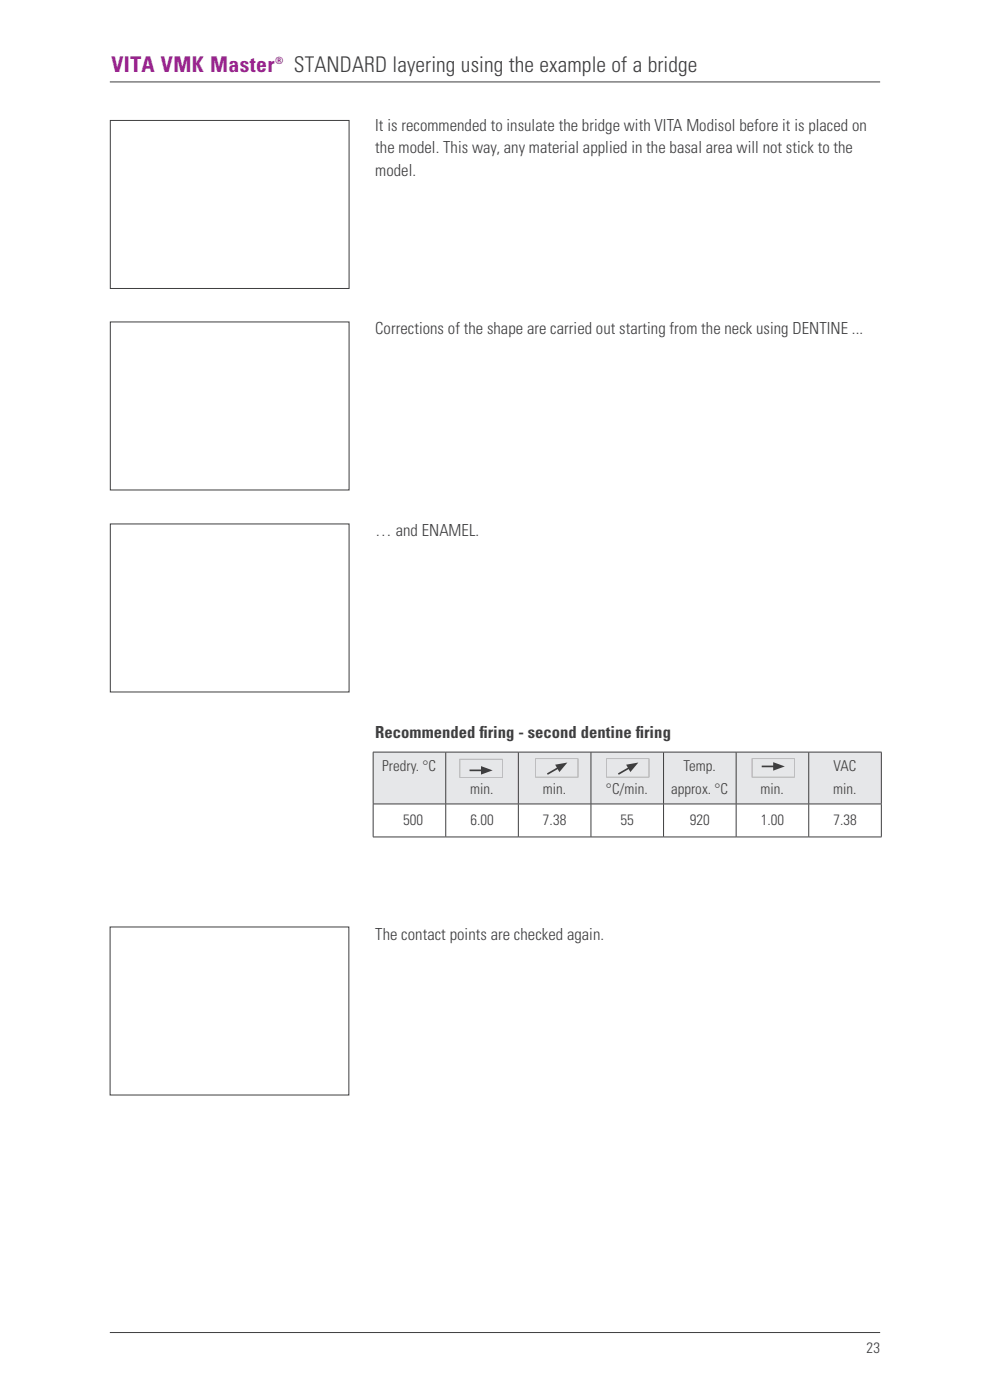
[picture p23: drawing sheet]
<svg xmlns="http://www.w3.org/2000/svg" width="210mm" height="297mm" viewBox="0 0 210 297" stroke-linecap="round" stroke-linejoin="round" font-family="sans-serif">
<defs><g id="words">
<text font-size="4.6" fill="#99248e" x="23.7" y="15.3">VITA VMK Master</text>
<text font-size="4.6" fill="#3e3e3f" x="62.4" y="15.2">STANDARD layering using the example of a bridge</text>
<g font-size="3.5" fill="#3e3e3f">
<text x="79.6" y="27.8">It is recommended to insulate the bridge with VITA Modisol before it is placed on</text>
<text x="79.6" y="32.6">the model. This way, any material applied in the basal area will not stick to the</text>
<text x="79.6" y="37.3">model.</text>
<text x="79.6" y="70.8">Corrections of the shape are carried out starting from the neck using DENTINE ...</text>
<text x="79.6" y="113.8">… and ENAMEL.</text>
<text x="79.6" y="156.7">Recommended f</text>
<text x="101.7" y="156.7">i ring - second dentine f</text>
<text x="134.8" y="156.7">i ring</text>
<text x="79.6" y="199.5">The contact points are checked again.</text>
</g>
<g font-size="3.2" fill="#3e3e3f">
<text x="81.1" y="163.6">Predry. °C</text>
<text x="145" y="163.6">Temp.</text>
<text x="176.8" y="163.6">VAC</text>
<text x="99.7" y="168.4">min.</text>
<text x="115.1" y="168.4">min.</text>
<text x="128.5" y="168.4">°C/min.</text>
<text x="142.3" y="168.4">approx. °C</text>
<text x="161.3" y="168.4">min.</text>
<text x="176.7" y="168.4">min.</text>
<text x="85.5" y="175.1">500</text>
<text x="99.8" y="175.1">6.00</text>
<text x="115.2" y="175.1">7.38</text>
<text x="131.6" y="175.1">55</text>
<text x="146.3" y="175.1">920</text>
<text x="161.4" y="175.1">1.00</text>
<text x="176.8" y="175.1">7.38</text>
<text x="183.8" y="287">23</text>
</g>
<text font-size="2.1" fill="#99248e" x="58.4" y="13.5">®</text>
</g></defs>
<path d="M23.3 17.4h163.4M23.4 25.6h50.6v35.6h-50.6zM23.4 68.3h50.6v35.6h-50.6zM23.4 111.2h50.6v35.6h-50.6zM23.3 282.7h163.4" fill="none" stroke="#3e3e3f" stroke-width=".21"/>
<path d="M79.2 159.6h15.4v11h-15.4zM94.6 159.6h15.4v11h-15.4zM110 159.6h15.4v11h-15.4zM125.4 159.6h15.4v11h-15.4zM140.8 159.6h15.4v11h-15.4zM156.2 159.6h15.4v11h-15.4zM171.6 159.6h15.4v11h-15.4z" fill="#e6e7e9"/>
<g fill="none" stroke="#3e3e3f" stroke-width=".21">
<path d="M79.1 159.6h107.9M79.2 159.6v10.9M94.6 159.6v10.9M110 159.6v10.9M125.4 159.6v10.9M140.8 159.6v10.9M156.2 159.6v10.9M171.6 159.6v10.9M187 159.6v10.9M79.1 170.6h107.9M79.1 177.6h107.9M79.2 170.6v6.9"/>
<path d="M94.6 170.6v6.9M110 170.6v6.9M125.4 170.6v6.9M140.8 170.6v6.9M156.2 170.6v6.9M171.6 170.6v6.9M187 170.6v6.9M23.4 196.7h50.6v35.6h-50.6z"/>
</g>
<path d="M97.5 161v4h9.1v-4zM97.6 161.1h8.9v3.8h-8.9z" fill="#3e3e3f"/>
<path d="M97.5 161v4h9.1v-4zM97.6 161.1h8.9v3.8h-8.9z" fill="#e6e7e9"/>
<path d="M99.6 163.4h3" fill="none" stroke="#3e3e3f" stroke-width=".35"/>
<g fill="#3e3e3f">
<path d="M102 162.5l2.5 .9-2.5 .9z"/>
<path d="M113.6 160.9v4h9.1v-4zM113.7 161h8.9v3.8h-8.9z"/>
</g>
<path d="M113.6 160.9v4h9.1v-4zM113.7 161h8.9v3.8h-8.9z" fill="#e6e7e9"/>
<path d="M118.7 162.7l-2.6 1.5" fill="none" stroke="#3e3e3f" stroke-width=".35"/>
<g fill="#3e3e3f">
<path d="M117.8 162.2l2.6-.4-1.7 2z"/>
<path d="M128.6 160.9v4h9.1v-4zM128.7 161h8.9v3.8h-8.9z"/>
</g>
<path d="M128.6 160.9v4h9.1v-4zM128.7 161h8.9v3.8h-8.9z" fill="#e6e7e9"/>
<path d="M133.7 162.7l-2.5 1.5" fill="none" stroke="#3e3e3f" stroke-width=".35"/>
<g fill="#3e3e3f">
<path d="M132.8 162.2l2.6-.4-1.7 2z"/>
<path d="M159.5 160.9v4h9.1v-4zM159.6 161h8.9v3.8h-8.9z"/>
</g>
<path d="M159.5 160.9v4h9.1v-4zM159.6 161h8.9v3.8h-8.9z" fill="#e6e7e9"/>
<path d="M161.6 162.6h3" fill="none" stroke="#3e3e3f" stroke-width=".35"/>
<path d="M164 161.7l2.5 .9-2.5 .9z" fill="#3e3e3f"/>
<use href="#words"/>
</svg>
